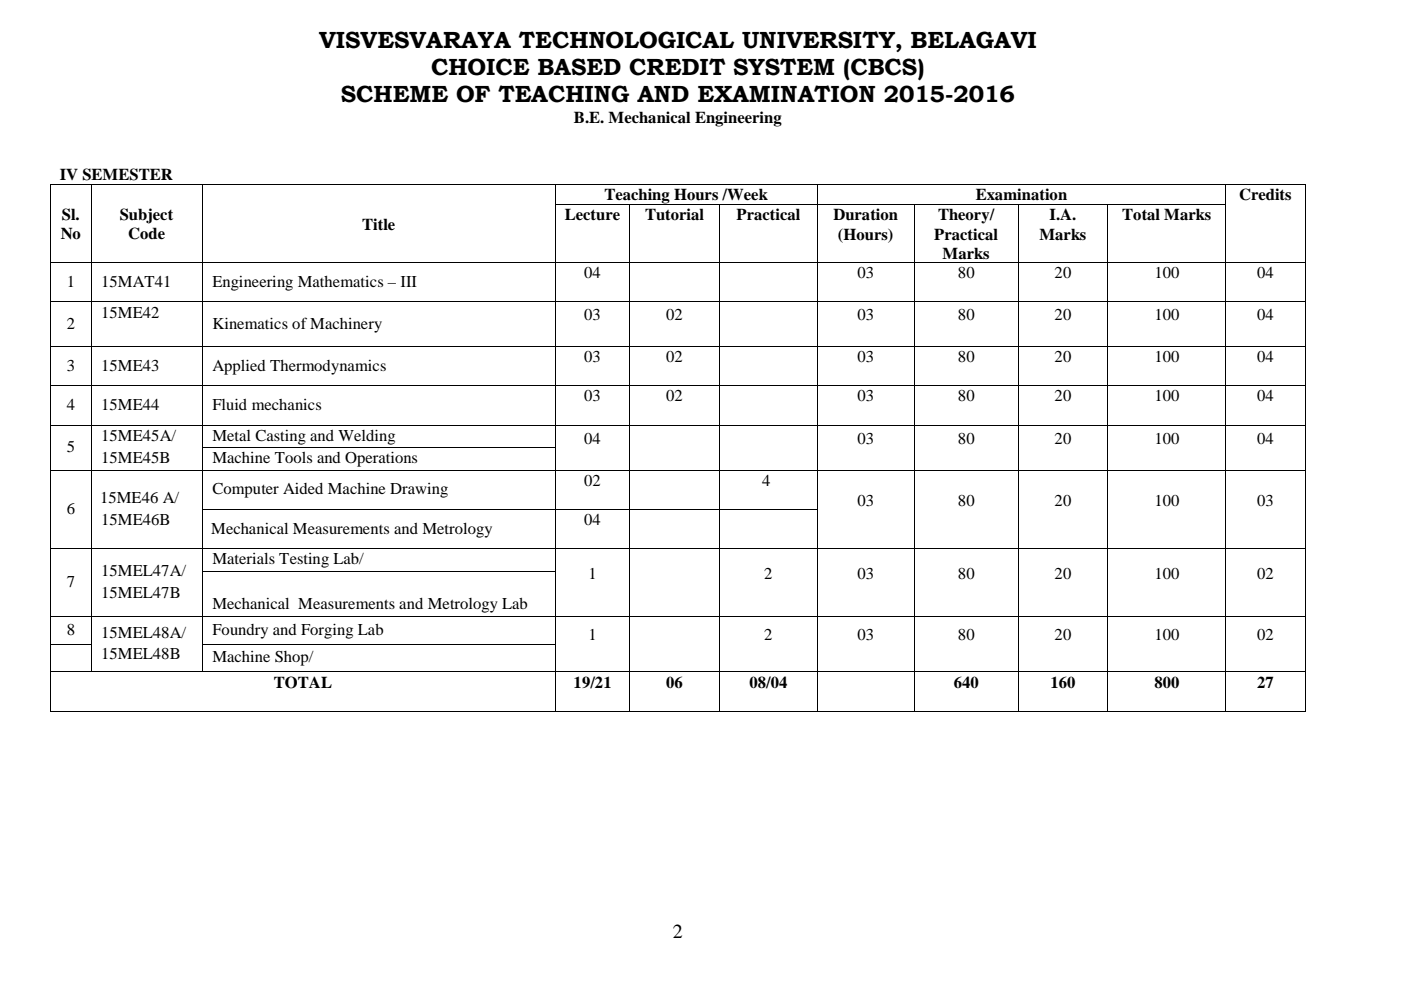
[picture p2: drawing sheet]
<svg xmlns="http://www.w3.org/2000/svg" width="297mm" height="210mm" viewBox="0 0 297 210" stroke-linecap="round" stroke-linejoin="round" font-family="sans-serif">
<defs><g id="words">
<g font-size="5">
<text x="67.6" y="10.2">VISVESVARAYA TECHNOLOGICAL UNIVERSITY, BELAGAVI</text>
<text x="91.4" y="15.9">CHOICE BASED CREDIT SYSTEM (CBCS)</text>
<text x="72.3" y="21.7">SCHEME OF TEACHING AND EXAMINATION 2015-2016</text>
</g>
<text font-size="4.2" x="142.7" y="198.8">2</text>
<g font-size="3.5">
<text x="121.7" y="26.1">B.E. Mechanical Engineering</text>
<text x="12.7" y="38.3">IV SEMESTER</text>
<text x="13.1" y="46.7">Sl.</text>
<text x="25.4" y="46.7">Subject</text>
<text x="119.8" y="46.7">Lecture</text>
<text x="128.1" y="42.5">Teaching Hours /Week</text>
<text x="136.8" y="46.7">Tutorial</text>
<text x="156.2" y="46.7">Practical</text>
<text x="176.7" y="46.7">Duration</text>
<text x="198.9" y="46.7">Theory/</text>
<text x="206.9" y="42.5">Examination</text>
<text x="222.5" y="46.7">I.A.</text>
<text x="238" y="46.7">Total Marks</text>
<text x="262.7" y="42.5">Credits</text>
<text x="12.9" y="50.7">No</text>
<text x="27.2" y="50.7">Code</text>
<text x="76.8" y="48.7">Title</text>
<text x="177.7" y="50.8">(Hours)</text>
<text x="198.1" y="50.8">Practical</text>
<text x="220.4" y="50.8">Marks</text>
<text x="123.9" y="59">04</text>
<text x="181.8" y="59">03</text>
<text x="199.9" y="54.9">Marks</text>
<text x="203.1" y="59">80</text>
<text x="223.6" y="59">20</text>
<text x="244.8" y="59">100</text>
<text x="266.5" y="59">04</text>
<text x="14.1" y="60.8">1</text>
<text x="21.5" y="60.8">15MAT41</text>
<text x="45" y="60.8">Engineering Mathematics – III</text>
<text x="14.1" y="69.7">2</text>
<text x="21.5" y="67.4">15ME42</text>
<text x="45" y="69.7">Kinematics of Machinery</text>
<text x="123.9" y="67.9">03</text>
<text x="141.3" y="67.9">02</text>
<text x="181.8" y="67.9">03</text>
<text x="203.1" y="67.9">80</text>
<text x="223.6" y="67.9">20</text>
<text x="244.8" y="67.9">100</text>
<text x="266.5" y="67.9">04</text>
<text x="123.9" y="76.8">03</text>
<text x="141.3" y="76.8">02</text>
<text x="181.8" y="76.8">03</text>
<text x="203.1" y="76.8">80</text>
<text x="223.6" y="76.8">20</text>
<text x="244.8" y="76.8">100</text>
<text x="266.5" y="76.8">04</text>
<text x="14.1" y="78.6">3</text>
<text x="21.5" y="78.6">15ME43</text>
<text x="45" y="78.6">Applied Thermodynamics</text>
<text x="14.1" y="86.9">4</text>
<text x="21.5" y="86.9">15ME44</text>
<text x="45" y="86.9">Fluid mechanics</text>
<text x="123.9" y="85.1">03</text>
<text x="141.3" y="85.1">02</text>
<text x="181.8" y="85.1">03</text>
<text x="203.1" y="85.1">80</text>
<text x="223.6" y="85.1">20</text>
<text x="244.8" y="85.1">100</text>
<text x="266.5" y="85.1">04</text>
<text x="14.1" y="95.8">5</text>
<text x="21.5" y="93.5">15ME45A/</text>
<text x="45" y="93.4">Metal Casting and Welding</text>
<text x="123.9" y="94.1">04</text>
<text x="181.8" y="94.1">03</text>
<text x="203.1" y="94.1">80</text>
<text x="223.6" y="94.1">20</text>
<text x="244.8" y="94.1">100</text>
<text x="266.5" y="94.1">04</text>
<text x="21.5" y="98.2">15ME45B</text>
<text x="45" y="98.3">Machine Tools and Operations</text>
<text x="21.2" y="106.6">15ME46 A/</text>
<text x="45" y="104.8">Computer Aided Machine Drawing</text>
<text x="123.9" y="103.1">02</text>
<text x="161.6" y="103.1">4</text>
<text x="181.8" y="107.2">03</text>
<text x="203.1" y="107.2">80</text>
<text x="223.6" y="107.2">20</text>
<text x="244.8" y="107.2">100</text>
<text x="266.5" y="107.2">03</text>
<text x="14.1" y="109">6</text>
<text x="21.5" y="111.3">15ME46B</text>
<text x="44.8" y="113.1">Mechanical Measurements and Metrology</text>
<text x="123.9" y="111.3">04</text>
<text x="45" y="119.7">Materials Testing Lab/</text>
<text x="14.1" y="124.4">7</text>
<text x="21.5" y="122.1">15MEL47A/</text>
<text x="124.8" y="122.7">1</text>
<text x="162" y="122.7">2</text>
<text x="181.8" y="122.7">03</text>
<text x="203.1" y="122.7">80</text>
<text x="223.6" y="122.7">20</text>
<text x="244.8" y="122.7">100</text>
<text x="266.5" y="122.7">02</text>
<text x="21.5" y="126.8">15MEL47B</text>
<text x="45" y="129.2">Mechanical Measurements and Metrology Lab</text>
<text x="14.1" y="134.5">8</text>
<text x="21.5" y="135.2">15MEL48A/</text>
<text x="45" y="134.5">Foundry and Forging Lab</text>
<text x="124.8" y="135.7">1</text>
<text x="162" y="135.7">2</text>
<text x="181.8" y="135.7">03</text>
<text x="203.1" y="135.7">80</text>
<text x="223.6" y="135.7">20</text>
<text x="244.8" y="135.7">100</text>
<text x="266.5" y="135.7">02</text>
<text x="21.5" y="139.8">15MEL48B</text>
<text x="45" y="140.4">Machine Shop/</text>
<text x="58.1" y="145.8">TOTAL</text>
<text x="121.6" y="145.8">19/21</text>
<text x="141.3" y="145.8">06</text>
<text x="158.9" y="145.8">08/04</text>
<text x="202.2" y="145.8">640</text>
<text x="222.7" y="145.8">160</text>
<text x="244.8" y="145.8">800</text>
<text x="266.5" y="145.8">27</text>
</g>
</g></defs>
<g fill="#000">
<path d="M10.7 39.1h.2v.1h-.2zM19.2 39.1h.2v.1h-.2zM42.8 39.1h.2v.1h-.2zM117.7 39.1h.2v.1h-.2zM173.2 39.1h.2v.1h-.2zM259.8 39.1h.2v.1h-.2zM276.6 39.1h.2v.1h-.2zM10.7 43.3h.2v.2h-.2zM10.7 55.7h.2v.1h-.2zM19.2 43.3h.2v.2h-.2zM19.2 55.7h.2v.1h-.2zM42.8 43.3h.2v.2h-.2z"/>
<path d="M42.8 55.7h.2v.1h-.2zM117.7 43.3h.2v.2h-.2zM117.7 55.7h.2v.1h-.2zM133.4 43.3h.2v.2h-.2zM133.4 55.7h.2v.1h-.2zM152.5 43.3h.2v.2h-.2zM152.5 55.7h.2v.1h-.2zM173.2 43.3h.2v.2h-.2zM173.2 55.7h.2v.1h-.2zM193.8 43.3h.2v.2h-.2zM193.8 55.7h.2v.1h-.2zM215.8 43.3h.1v.2h-.1z"/>
<path d="M215.8 55.7h.1v.1h-.1zM234.8 43.3h.2v.2h-.2zM234.8 55.7h.2v.1h-.2zM259.8 43.3h.2v.2h-.2zM259.8 55.7h.2v.1h-.2zM276.6 43.3h.2v.2h-.2zM276.6 55.7h.2v.1h-.2zM10.7 63.9h.2v.2h-.2zM10.7 73.4h.2v.2h-.2zM19.2 63.9h.2v.2h-.2zM19.2 73.4h.2v.2h-.2zM42.8 63.9h.2v.2h-.2z"/>
<path d="M42.8 73.4h.2v.2h-.2zM117.7 63.9h.2v.2h-.2zM117.7 73.4h.2v.2h-.2zM133.4 63.9h.2v.2h-.2zM133.4 73.4h.2v.2h-.2zM152.5 63.9h.2v.2h-.2zM152.5 73.4h.2v.2h-.2zM173.2 63.9h.2v.2h-.2zM173.2 73.4h.2v.2h-.2zM193.8 63.9h.2v.2h-.2zM193.8 73.4h.2v.2h-.2zM215.8 63.9h.1v.2h-.1z"/>
<path d="M215.8 73.4h.1v.2h-.1zM234.8 63.9h.2v.2h-.2zM234.8 73.4h.2v.2h-.2zM259.8 63.9h.2v.2h-.2zM259.8 73.4h.2v.2h-.2zM276.6 63.9h.2v.2h-.2zM276.6 73.4h.2v.2h-.2zM10.7 81.7h.2v.2h-.2zM10.7 90h.2v.2h-.2zM10.7 94.9h.2v.1h-.2zM10.7 99.7h.2v.2h-.2zM19.2 81.7h.2v.2h-.2z"/>
<path d="M19.2 90h.2v.2h-.2zM19.2 94.9h.2v.1h-.2zM19.2 99.7h.2v.2h-.2zM42.8 81.7h.2v.2h-.2zM42.8 90h.2v.2h-.2zM42.8 94.9h.2v.1h-.2zM42.8 99.7h.2v.2h-.2zM117.7 81.7h.2v.2h-.2zM117.7 90h.2v.2h-.2zM117.7 94.9h.2v.1h-.2zM117.7 99.7h.2v.2h-.2zM133.4 81.7h.2v.2h-.2z"/>
<path d="M133.4 90h.2v.2h-.2zM133.4 94.9h.2v.1h-.2zM133.4 99.7h.2v.2h-.2zM152.5 81.7h.2v.2h-.2zM152.5 90h.2v.2h-.2zM152.5 94.9h.2v.1h-.2zM152.5 99.7h.2v.2h-.2zM173.2 81.7h.2v.2h-.2zM173.2 90h.2v.2h-.2zM173.2 94.9h.2v.1h-.2zM173.2 99.7h.2v.2h-.2zM193.8 81.7h.2v.2h-.2z"/>
<path d="M193.8 90h.2v.2h-.2zM193.8 94.9h.2v.1h-.2zM193.8 99.7h.2v.2h-.2zM215.8 81.7h.1v.2h-.1zM215.8 90h.1v.2h-.1zM215.8 94.9h.1v.1h-.1zM215.8 99.7h.1v.2h-.1zM234.8 81.7h.2v.2h-.2zM234.8 90h.2v.2h-.2zM234.8 94.9h.2v.1h-.2zM234.8 99.7h.2v.2h-.2zM259.8 81.7h.2v.2h-.2z"/>
<path d="M259.8 90h.2v.2h-.2zM259.8 94.9h.2v.1h-.2zM259.8 99.7h.2v.2h-.2zM276.6 81.7h.2v.2h-.2zM276.6 90h.2v.2h-.2zM276.6 94.9h.2v.1h-.2zM276.6 99.7h.2v.2h-.2zM10.7 108h.2v.2h-.2zM10.7 116.3h.2v.2h-.2zM19.2 108h.2v.2h-.2zM19.2 116.3h.2v.2h-.2zM42.8 108h.2v.2h-.2z"/>
<path d="M42.8 116.3h.2v.2h-.2zM117.7 108h.2v.2h-.2zM117.7 116.3h.2v.2h-.2zM133.4 108h.2v.2h-.2zM133.4 116.3h.2v.2h-.2zM152.5 108h.2v.2h-.2zM152.5 116.3h.2v.2h-.2zM173.2 108h.2v.2h-.2zM173.2 116.3h.2v.2h-.2zM193.8 108h.2v.2h-.2zM193.8 116.3h.2v.2h-.2zM215.8 108h.1v.2h-.1z"/>
<path d="M215.8 116.3h.1v.2h-.1zM234.8 108h.2v.2h-.2zM234.8 116.3h.2v.2h-.2zM259.8 108h.2v.2h-.2zM259.8 116.3h.2v.2h-.2zM276.6 108h.2v.2h-.2zM276.6 116.3h.2v.2h-.2zM10.7 121.1h.2v.2h-.2zM10.7 130.6h.2v.2h-.2zM10.7 136.5h.2v.2h-.2zM19.2 121.1h.2v.2h-.2zM19.2 130.6h.2v.2h-.2z"/>
<path d="M19.2 136.5h.2v.2h-.2zM42.8 121.1h.2v.2h-.2zM42.8 130.6h.2v.2h-.2zM42.8 136.5h.2v.2h-.2zM117.7 121.1h.2v.2h-.2zM117.7 130.6h.2v.2h-.2zM117.7 136.5h.2v.2h-.2zM133.4 121.1h.2v.2h-.2zM133.4 130.6h.2v.2h-.2zM133.4 136.5h.2v.2h-.2zM152.5 121.1h.2v.2h-.2zM152.5 130.6h.2v.2h-.2z"/>
<path d="M152.5 136.5h.2v.2h-.2zM173.2 121.1h.2v.2h-.2zM173.2 130.6h.2v.2h-.2zM173.2 136.5h.2v.2h-.2zM193.8 121.1h.2v.2h-.2zM193.8 130.6h.2v.2h-.2zM193.8 136.5h.2v.2h-.2zM215.8 121.1h.1v.2h-.1zM215.8 130.6h.1v.2h-.1zM215.8 136.5h.1v.2h-.1zM234.8 121.1h.2v.2h-.2zM234.8 130.6h.2v.2h-.2z"/>
<path d="M234.8 136.5h.2v.2h-.2zM259.8 121.1h.2v.2h-.2zM259.8 130.6h.2v.2h-.2zM259.8 136.5h.2v.2h-.2zM276.6 121.1h.2v.2h-.2zM276.6 130.6h.2v.2h-.2zM276.6 136.5h.2v.2h-.2zM10.7 142.4h.2v.1h-.2zM10.7 150.7h.2v.1h-.2zM19.2 142.4h.2v.1h-.2zM42.8 142.4h.2v.1h-.2zM117.7 142.4h.2v.1h-.2z"/>
<path d="M117.7 150.7h.2v.1h-.2zM133.4 142.4h.2v.1h-.2zM133.4 150.7h.2v.1h-.2zM152.5 142.4h.2v.1h-.2zM152.5 150.7h.2v.1h-.2zM173.2 142.4h.2v.1h-.2zM173.2 150.7h.2v.1h-.2zM193.8 142.4h.2v.1h-.2zM193.8 150.7h.2v.1h-.2zM215.8 142.4h.1v.1h-.1zM215.8 150.7h.1v.1h-.1zM234.8 142.4h.2v.1h-.2z"/>
<path d="M234.8 150.7h.2v.1h-.2zM259.8 142.4h.2v.1h-.2zM259.8 150.7h.2v.1h-.2zM276.6 142.4h.2v.1h-.2zM276.6 150.7h.2v.1h-.2z"/>
</g>
<g fill="none" stroke="#000" stroke-width=".21">
<path d="M10.8 39.2v4.1M10.9 39.2h8.3M19.3 39.2v4.1M19.4 39.2h23.4M42.9 39.2v4.1M43 39.2h74.7M117.8 39.2v4.1M117.9 39.2h55.3M173.3 39.2v4.1M173.4 39.2h86.4M259.9 39.2v4.1M260 39.2h16.6"/>
<path d="M276.7 39.2v4.1M10.8 43.5v12.2M10.8 55.8v8.1M10.9 55.8h8.3M19.3 43.5v12.2M19.3 55.8v8.1M19.4 55.8h23.4M42.9 43.5v12.2M42.9 55.8v8.1M43 55.8h74.7M117.8 43.5v12.2M117.8 55.8v8.1"/>
<path d="M117.9 43.4h15.5M117.9 55.8h15.5M133.5 43.5v12.2M133.5 55.8v8.1M133.6 43.4h18.9M133.6 55.8h18.9M152.6 43.5v12.2M152.6 55.8v8.1M152.7 43.4h20.5M152.7 55.8h20.5M173.3 43.5v12.2M173.3 55.8v8.1"/>
<path d="M173.4 43.4h20.4M173.4 55.8h20.4M193.9 43.5v12.2M193.9 55.8v8.1M194 43.4h21.8M194 55.8h21.8M215.9 43.5v12.2M215.9 55.8v8.1M215.9 43.4h18.9M215.9 55.8h18.9M234.9 43.5v12.2M234.9 55.8v8.1"/>
<path d="M235 43.4h24.8M235 55.8h24.8M259.9 43.5v12.2M259.9 55.8v8.1M260 55.8h16.6M276.7 43.5v12.2M276.7 55.8v8.1M10.8 64.1v9.3M10.8 73.6v8.1M10.9 64h8.3M10.9 73.5h8.3M19.3 64.1v9.3"/>
<path d="M19.3 73.6v8.1M19.4 64h23.4M19.4 73.5h23.4M42.9 64.1v9.3M42.9 73.6v8.1M43 64h74.7M43 73.5h74.7M117.8 64.1v9.3M117.8 73.6v8.1M117.9 64h15.5M117.9 73.5h15.5M133.5 64.1v9.3"/>
<path d="M133.5 73.6v8.1M133.6 64h18.9M133.6 73.5h18.9M152.6 64.1v9.3M152.6 73.6v8.1M152.7 64h20.5M152.7 73.5h20.5M173.3 64.1v9.3M173.3 73.6v8.1M173.4 64h20.4M173.4 73.5h20.4M193.9 64.1v9.3"/>
<path d="M193.9 73.6v8.1M194 64h21.8M194 73.5h21.8M215.9 64.1v9.3M215.9 73.6v8.1M215.9 64h18.9M215.9 73.5h18.9M234.9 64.1v9.3M234.9 73.6v8.1M235 64h24.8M235 73.5h24.8M259.9 64.1v9.3"/>
<path d="M259.9 73.6v8.1M260 64h16.6M260 73.5h16.6M276.7 64.1v9.3M276.7 73.6v8.1M10.8 81.9v8.1M10.8 90.2v4.7M10.8 95v4.7M10.8 99.9v8.1M10.9 81.8h8.3M10.9 90.1h8.3M10.9 99.8h8.3"/>
<path d="M19.3 81.9v8.1M19.3 90.2v4.7M19.3 95v4.7M19.3 99.9v8.1M19.4 81.8h23.4M19.4 90.1h23.4M19.4 99.8h23.4M42.9 81.9v8.1M42.9 90.2v4.7M42.9 95v4.7M42.9 99.9v8.1M43 81.8h74.7"/>
<path d="M43 90.1h74.7M43 95h74.7M43 99.8h74.7M117.8 81.9v8.1M117.8 90.2v4.7M117.8 95v4.7M117.8 99.9v8.1M117.9 81.8h15.5M117.9 90.1h15.5M117.9 99.8h15.5M133.5 81.9v8.1M133.5 90.2v4.7"/>
<path d="M133.5 95v4.7M133.5 99.9v8.1M133.6 81.8h18.9M133.6 90.1h18.9M133.6 99.8h18.9M152.6 81.9v8.1M152.6 90.2v4.7M152.6 95v4.7M152.6 99.9v8.1M152.7 81.8h20.5M152.7 90.1h20.5M152.7 99.8h20.5"/>
<path d="M173.3 81.9v8.1M173.3 90.2v4.7M173.3 95v4.7M173.3 99.9v8.1M173.4 81.8h20.4M173.4 90.1h20.4M173.4 99.8h20.4M193.9 81.9v8.1M193.9 90.2v4.7M193.9 95v4.7M193.9 99.9v8.1M194 81.8h21.8"/>
<path d="M194 90.1h21.8M194 99.8h21.8M215.9 81.9v8.1M215.9 90.2v4.7M215.9 95v4.7M215.9 99.9v8.1M215.9 81.8h18.9M215.9 90.1h18.9M215.9 99.8h18.9M234.9 81.9v8.1M234.9 90.2v4.7M234.9 95v4.7"/>
<path d="M234.9 99.9v8.1M235 81.8h24.8M235 90.1h24.8M235 99.8h24.8M259.9 81.9v8.1M259.9 90.2v4.7M259.9 95v4.7M259.9 99.9v8.1M260 81.8h16.6M260 90.1h16.6M260 99.8h16.6M276.7 81.9v8.1"/>
<path d="M276.7 90.2v4.7M276.7 95v4.7M276.7 99.9v8.1M10.8 108.2v8.1M10.8 116.5v4.6M10.9 116.4h8.3M19.3 108.2v8.1M19.3 116.5v4.6M19.4 116.4h23.4M42.9 108.2v8.1M42.9 116.5v4.6M43 108.1h74.7"/>
<path d="M43 116.4h74.7M117.8 108.2v8.1M117.8 116.5v4.6M117.9 108.1h15.5M117.9 116.4h15.5M133.5 108.2v8.1M133.5 116.5v4.6M133.6 108.1h18.9M133.6 116.4h18.9M152.6 108.2v8.1M152.6 116.5v4.6M152.7 108.1h20.5"/>
<path d="M152.7 116.4h20.5M173.3 108.2v8.1M173.3 116.5v4.6M173.4 116.4h20.4M193.9 108.2v8.1M193.9 116.5v4.6M194 116.4h21.8M215.9 108.2v8.1M215.9 116.5v4.6M215.9 116.4h18.9M234.9 108.2v8.1M234.9 116.5v4.6"/>
<path d="M235 116.4h24.8M259.9 108.2v8.1M259.9 116.5v4.6M260 116.4h16.6M276.7 108.2v8.1M276.7 116.5v4.6M10.8 121.3v9.3M10.8 130.8v5.7M10.8 136.7v5.7M10.9 130.7h8.3M10.9 136.6h8.3M19.3 121.3v9.3"/>
<path d="M19.3 130.8v5.7M19.3 136.7v5.7M19.4 130.7h23.4M42.9 121.3v9.3M42.9 130.8v5.7M42.9 136.7v5.7M43 121.2h74.7M43 130.7h74.7M43 136.6h74.7M117.8 121.3v9.3M117.8 130.8v5.7M117.8 136.7v5.7"/>
<path d="M117.9 130.7h15.5M133.5 121.3v9.3M133.5 130.8v5.7M133.5 136.7v5.7M133.6 130.7h18.9M152.6 121.3v9.3M152.6 130.8v5.7M152.6 136.7v5.7M152.7 130.7h20.5M173.3 121.3v9.3M173.3 130.8v5.7M173.3 136.7v5.7"/>
<path d="M173.4 130.7h20.4M193.9 121.3v9.3M193.9 130.8v5.7M193.9 136.7v5.7M194 130.7h21.8M215.9 121.3v9.3M215.9 130.8v5.7M215.9 136.7v5.7M215.9 130.7h18.9M234.9 121.3v9.3M234.9 130.8v5.7M234.9 136.7v5.7"/>
<path d="M235 130.7h24.8M259.9 121.3v9.3M259.9 130.8v5.7M259.9 136.7v5.7M260 130.7h16.6M276.7 121.3v9.3M276.7 130.8v5.7M276.7 136.7v5.7M10.8 142.5v8.2M10.9 142.5h8.3M10.9 150.7h106.8M19.4 142.5h23.4"/>
<path d="M43 142.5h74.7M117.8 142.5v8.2M117.9 142.5h15.5M117.9 150.7h15.5M133.5 142.5v8.2M133.6 142.5h18.9M133.6 150.7h18.9M152.6 142.5v8.2M152.7 142.5h20.5M152.7 150.7h20.5M173.3 142.5v8.2M173.4 142.5h20.4"/>
<path d="M173.4 150.7h20.4M193.9 142.5v8.2M194 142.5h21.8M194 150.7h21.8M215.9 142.5v8.2M215.9 142.5h18.9M215.9 150.7h18.9M234.9 142.5v8.2M235 142.5h24.8M235 150.7h24.8M259.9 142.5v8.2M260 142.5h16.6"/>
<path d="M260 150.7h16.6M276.7 142.5v8.2"/>
</g>
<use href="#words"/>
</svg>
